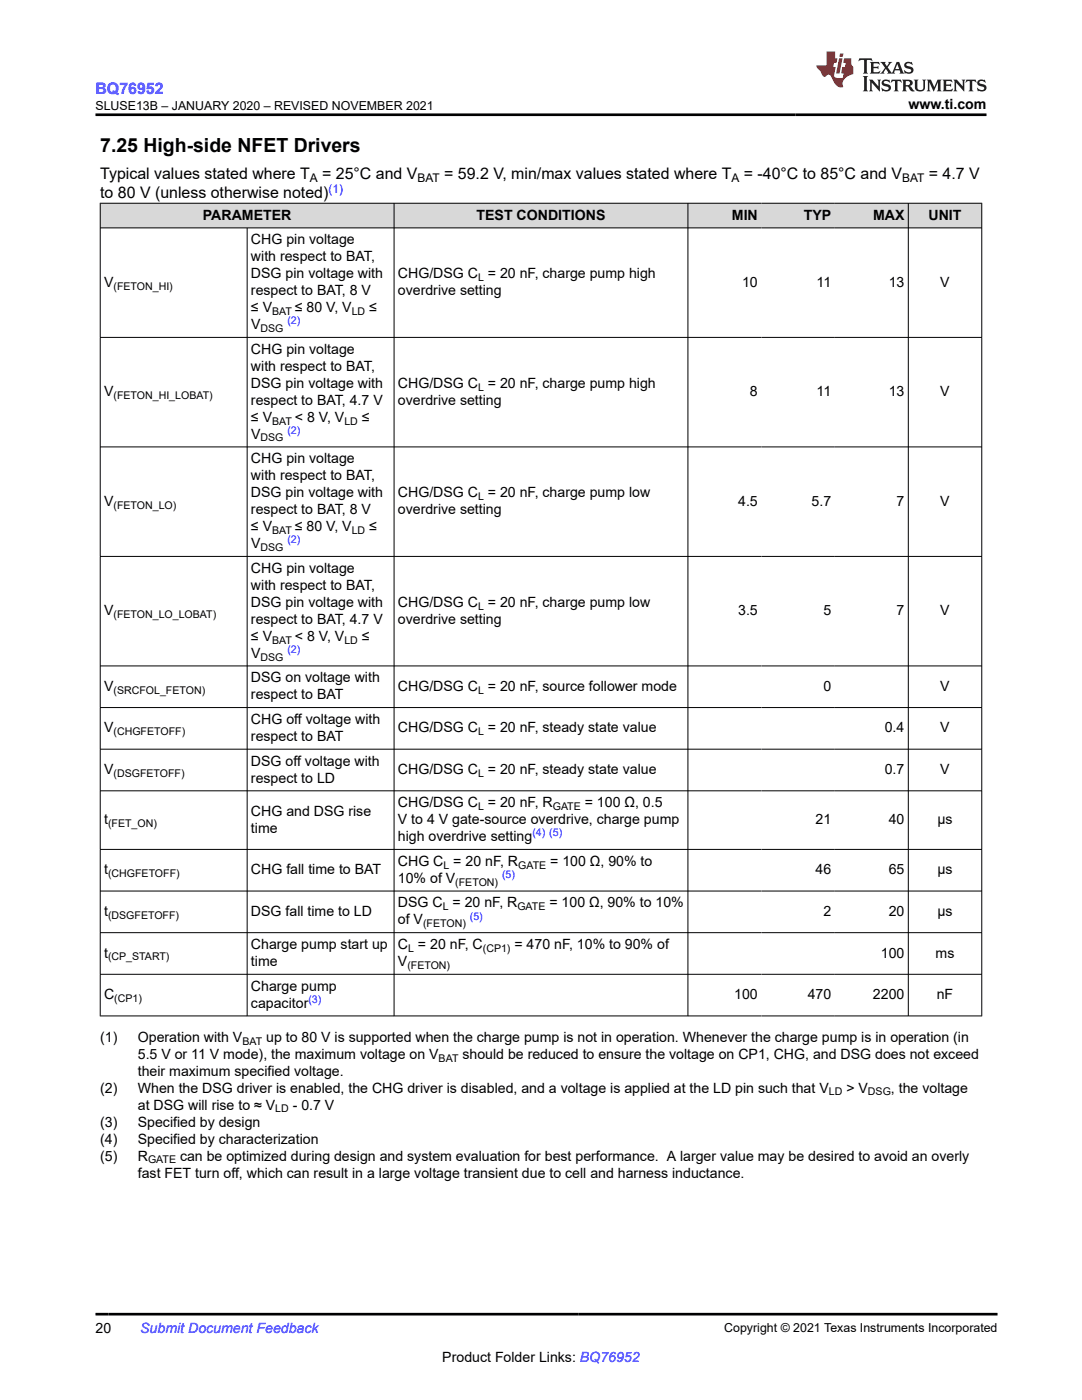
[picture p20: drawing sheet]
<svg xmlns="http://www.w3.org/2000/svg" width="216mm" height="279mm" viewBox="0 0 216 279" stroke-linecap="round" stroke-linejoin="round" font-family="sans-serif">
<defs><g id="words">
<text font-size="3.9" x="20" y="30.3">7.25 High-side NFET Drivers</text>
<text font-size="3.2" fill="#00f" x="19.1" y="18.7">BQ76952</text>
<g font-size="3.2">
<text x="20" y="35.7">Typical values stated where T</text>
<text x="64.3" y="35.7">= 25°C and V</text>
<text x="88.6" y="35.7">= 59.2 V, min/max values stated where T</text>
<text x="148.4" y="35.7">= -40°C to 85°C and V</text>
<text x="185.3" y="35.7">= 4.7 V</text>
<text x="20" y="39.5">to 80 V (unless otherwise noted)</text>
</g>
<g font-size="2.8">
<text x="181.3" y="21.8">www.ti.com</text>
<text x="40.5" y="43.8">PARAMETER</text>
<text x="95.1" y="43.8">TEST CONDITIONS</text>
<text x="146" y="43.8">MIN</text>
<text x="160.4" y="43.8">TYP</text>
<text x="174.2" y="43.8">MAX</text>
<text x="185.3" y="43.8">UNIT</text>
<text x="50.1" y="48.8">CHG pin voltage</text>
<text x="50.1" y="52.1">with respect to BAT,</text>
<text x="20.8" y="57.2">V</text>
<text x="50.1" y="55.5">DSG pin voltage with</text>
<text x="50.1" y="58.9">respect to BAT, 8 V</text>
<text x="79.4" y="55.5">CHG/DSG C = 20 nF, charge pump high</text>
<text x="79.4" y="58.9">overdrive setting</text>
<text x="148.1" y="57.2">10</text>
<text x="162.9" y="57.2">11</text>
<text x="177.3" y="57.2">13</text>
<text x="187.6" y="57.2">V</text>
<text x="50.1" y="62.3">≤ V</text>
<text x="50.1" y="65.7">V</text>
<text x="58.8" y="62.3">≤ 80 V, V</text>
<text x="73.7" y="62.3">≤</text>
<text x="50.1" y="70.6">CHG pin voltage</text>
<text x="50.1" y="74">with respect to BAT,</text>
<text x="50.1" y="77.4">DSG pin voltage with</text>
<text x="79.4" y="77.4">CHG/DSG C = 20 nF, charge pump high</text>
<text x="20.8" y="79.1">V</text>
<text x="50.1" y="80.8">respect to BAT, 4.7 V</text>
<text x="79.4" y="80.8">overdrive setting</text>
<text x="149.7" y="79.1">8</text>
<text x="162.9" y="79.1">11</text>
<text x="177.3" y="79.1">13</text>
<text x="187.6" y="79.1">V</text>
<text x="50.1" y="84.2">≤ V</text>
<text x="50.1" y="87.5">V</text>
<text x="58.8" y="84.2">&lt; 8 V, V</text>
<text x="72.2" y="84.2">≤</text>
<text x="50.1" y="92.5">CHG pin voltage</text>
<text x="50.1" y="95.9">with respect to BAT,</text>
<text x="20.8" y="100.9">V</text>
<text x="50.1" y="99.2">DSG pin voltage with</text>
<text x="79.4" y="99.2">CHG/DSG C = 20 nF, charge pump low</text>
<text x="147.3" y="100.9">4.5</text>
<text x="162" y="100.9">5.7</text>
<text x="178.9" y="100.9">7</text>
<text x="187.6" y="100.9">V</text>
<text x="50.1" y="102.6">respect to BAT, 8 V</text>
<text x="50.1" y="106">≤ V</text>
<text x="58.8" y="106">≤ 80 V, V</text>
<text x="73.7" y="106">≤</text>
<text x="79.4" y="102.6">overdrive setting</text>
<text x="50.1" y="109.4">V</text>
<text x="50.1" y="114.3">CHG pin voltage</text>
<text x="50.1" y="117.7">with respect to BAT,</text>
<text x="20.8" y="122.8">V</text>
<text x="50.1" y="121.1">DSG pin voltage with</text>
<text x="50.1" y="124.5">respect to BAT, 4.7 V</text>
<text x="79.4" y="121.1">CHG/DSG C = 20 nF, charge pump low</text>
<text x="79.4" y="124.5">overdrive setting</text>
<text x="147.3" y="122.8">3.5</text>
<text x="164.3" y="122.8">5</text>
<text x="178.9" y="122.8">7</text>
<text x="187.6" y="122.8">V</text>
<text x="50.1" y="127.9">≤ V</text>
<text x="50.1" y="131.3">V</text>
<text x="58.8" y="127.9">&lt; 8 V, V</text>
<text x="72.2" y="127.9">≤</text>
<text x="20.8" y="137.9">V</text>
<text x="50.1" y="136.2">DSG on voltage with</text>
<text x="79.4" y="137.9">CHG/DSG C = 20 nF, source follower mode</text>
<text x="164.3" y="137.9">0</text>
<text x="187.6" y="137.9">V</text>
<text x="50.1" y="139.6">respect to BAT</text>
<text x="20.8" y="146.2">V</text>
<text x="50.1" y="144.5">CHG off voltage with</text>
<text x="50.1" y="147.9">respect to BAT</text>
<text x="79.4" y="146.2">CHG/DSG C = 20 nF, steady state value</text>
<text x="176.6" y="146.2">0.4</text>
<text x="187.6" y="146.2">V</text>
<text x="20.8" y="154.5">V</text>
<text x="50.1" y="152.8">DSG off voltage with</text>
<text x="79.4" y="154.5">CHG/DSG C = 20 nF, steady state value</text>
<text x="176.6" y="154.5">0.7</text>
<text x="187.6" y="154.5">V</text>
<text x="50.1" y="156.2">respect to LD</text>
<text x="79.4" y="161.1">CHG/DSG C = 20 nF, R</text>
<text x="116.7" y="161.1">= 100 Ω, 0.5</text>
<text x="20.8" y="164.5">t</text>
<text x="50.1" y="162.8">CHG and DSG rise</text>
<text x="50.1" y="166.2">time</text>
<text x="79.4" y="164.5">V to 4 V gate-source overdrive, charge pump</text>
<text x="79.4" y="167.9">high overdrive setting</text>
<text x="162.7" y="164.5">21</text>
<text x="177.3" y="164.5">40</text>
<text x="187.1" y="164.5">µs</text>
<text x="79.4" y="172.8">CHG C = 20 nF, R</text>
<text x="109.8" y="172.8">= 100 Ω, 90% to</text>
<text x="20.8" y="174.5">t</text>
<text x="50.1" y="174.5">CHG fall time to BAT</text>
<text x="79.4" y="176.2">10% of V</text>
<text x="162.7" y="174.5">46</text>
<text x="177.3" y="174.5">65</text>
<text x="187.1" y="174.5">µs</text>
<text x="20.8" y="182.8">t</text>
<text x="50.1" y="182.8">DSG fall time to LD</text>
<text x="79.4" y="184.5">of V</text>
<text x="79.4" y="181.1">DSG C = 20 nF, R</text>
<text x="109.6" y="181.1">= 100 Ω, 90% to 10%</text>
<text x="164.3" y="182.8">2</text>
<text x="177.3" y="182.8">20</text>
<text x="187.1" y="182.8">µs</text>
<text x="20.8" y="191.1">t</text>
<text x="50.1" y="189.4">Charge pump start up</text>
<text x="79.4" y="189.4">C = 20 nF, C</text>
<text x="102.7" y="189.4">= 470 nF, 10% to 90% of</text>
<text x="175.8" y="191.1">100</text>
<text x="186.7" y="191.1">ms</text>
<text x="50.1" y="192.8">time</text>
<text x="50.1" y="197.7">Charge pump</text>
<text x="79.4" y="192.8">V</text>
<text x="20.8" y="199.4">C</text>
<text x="50.1" y="201.1">capacitor</text>
<text x="146.5" y="199.4">100</text>
<text x="161.2" y="199.4">470</text>
<text x="174.2" y="199.4">2200</text>
<text x="186.9" y="199.4">nF</text>
<text x="20" y="207.9">(1)</text>
<text x="27.5" y="207.9">Operation with V</text>
<text x="53.1" y="207.9">up to 80 V is supported when the charge pump is not in operation. Whenever the charge pump is in operation (in</text>
<text x="27.5" y="214.7">their maximum specified voltage.</text>
<text x="27.5" y="211.3">5.5 V or 11 V mode), the maximum voltage on V</text>
<text x="92.3" y="211.3">should be reduced to ensure the voltage on CP1, CHG, and DSG does not exceed</text>
<text x="20" y="218.1">(2)</text>
<text x="27.5" y="218.1">When the DSG driver is enabled, the CHG driver is disabled, and a voltage is applied at the LD pin such that V</text>
<text x="27.5" y="221.4">at DSG will rise to ≈ V</text>
<text x="58.4" y="221.4">- 0.7 V</text>
<text x="168.9" y="218.1">&gt; V</text>
<text x="177.8" y="218.1">, the voltage</text>
<text x="20" y="224.8">(3)</text>
<text x="27.5" y="224.8">Specified by design</text>
<text x="20" y="228.2">(4)</text>
<text x="20" y="231.6">(5)</text>
<text x="27.5" y="228.2">Specified by characterization</text>
<text x="27.5" y="231.6">R</text>
<text x="35.9" y="231.6">can be optimized during design and system evaluation for best performance. A larger value may be desired to avoid an overly</text>
<text x="27.5" y="235">fast FET turn off, which can result in a large voltage transient due to cell and harness inductance.</text>
<text x="19.1" y="266.1">20</text>
<text x="88.3" y="271.7">Product Folder Links: BQ76952</text>
</g>
<text font-size="2.8" fill="#00f" x="28" y="266.1">Submit Document Feedback</text>
<g font-size="2.5">
<text x="19.1" y="21.9">SLUSE13B – JANUARY 2020 – REVISED NOVEMBER 2021</text>
<text x="144.5" y="265.8">Copyright © 2021 Texas Instruments Incorporated</text>
</g>
<g font-size="2.4">
<text x="61.8" y="36.3">A</text>
<text x="83.3" y="36.3">BAT</text>
<text x="146" y="36.3">A</text>
<text x="180" y="36.3">BAT</text>
</g>
<text font-size="2.4" fill="#00f" x="65.5" y="38.5">(1)</text>
<g font-size="2.1">
<text x="22.6" y="57.8">(FETON_HI)</text>
<text x="95.4" y="56.1">L</text>
<text x="54.3" y="62.9">BAT</text>
<text x="70.2" y="62.9">LD</text>
<text x="52" y="66.3">DSG</text>
<text x="95.4" y="77.9">L</text>
<text x="22.6" y="79.6">(FETON_HI_LOBAT)</text>
<text x="52" y="88.1">DSG</text>
<text x="54.3" y="84.7">BAT</text>
<text x="68.7" y="84.7">LD</text>
<text x="22.6" y="101.5">(FETON_LO)</text>
<text x="95.4" y="99.8">L</text>
<text x="54.3" y="106.6">BAT</text>
<text x="70.2" y="106.6">LD</text>
<text x="52" y="110">DSG</text>
<text x="22.6" y="123.4">(FETON_LO_LOBAT)</text>
<text x="95.4" y="121.7">L</text>
<text x="52" y="131.8">DSG</text>
<text x="54.3" y="128.4">BAT</text>
<text x="68.7" y="128.4">LD</text>
<text x="22.6" y="138.4">(SRCFOL_FETON)</text>
<text x="95.4" y="138.4">L</text>
<text x="22.6" y="146.7">(CHGFETOFF)</text>
<text x="95.4" y="146.7">L</text>
<text x="22.6" y="155">(DSGFETOFF)</text>
<text x="95.4" y="155">L</text>
<text x="95.4" y="161.7">L</text>
<text x="110.3" y="161.7">GATE</text>
<text x="21.6" y="165">(FET_ON)</text>
<text x="88.5" y="173.4">L</text>
<text x="103.4" y="173.4">GATE</text>
<text x="21.6" y="175.1">(CHGFETOFF)</text>
<text x="90.9" y="176.7">(FETON)</text>
<text x="21.6" y="183.4">(DSGFETOFF)</text>
<text x="84.4" y="185.1">(FETON)</text>
<text x="88.3" y="181.7">L</text>
<text x="103.2" y="181.7">GATE</text>
<text x="21.6" y="191.7">(CP_START)</text>
<text x="81.4" y="190">L</text>
<text x="96.3" y="190">(CP1)</text>
<text x="81.3" y="193.4">(FETON)</text>
<text x="22.8" y="200">(CP1)</text>
<text x="48.4" y="208.5">BAT</text>
<text x="87.5" y="211.9">BAT</text>
<text x="165.4" y="218.6">LD</text>
<text x="173.2" y="218.6">DSG</text>
<text x="54.9" y="222">LD</text>
<text x="29.5" y="232.2">GATE</text>
</g>
<g font-size="2.1" fill="#00f">
<text x="57.3" y="64.7">(2)</text>
<text x="57.3" y="86.6">(2)</text>
<text x="57.3" y="108.5">(2)</text>
<text x="57.3" y="130.3">(2)</text>
<text x="106.2" y="166.9">(4) (5)</text>
<text x="100.2" y="175.2">(5)</text>
<text x="93.7" y="183.5">(5)</text>
<text x="61.5" y="200.2">(3)</text>
</g>
</g></defs>
<g fill="#d8d8d8">
<path d="M20 40.6h175.9v4.9h-175.9z" fill-rule="evenodd"/>
<path d="M20.1 40.6h58.5v4.8h-58.5z" fill-rule="evenodd"/>
<path d="M78.7 40.6h58.5v4.8h-58.5z" fill-rule="evenodd"/>
<path d="M137.3 40.6h14.6v4.8h-14.6z" fill-rule="evenodd"/>
<path d="M151.9 40.6h14.7v4.8h-14.7z" fill-rule="evenodd"/>
<path d="M166.6 40.6h14.6v4.8h-14.6z" fill-rule="evenodd"/>
<path d="M181.3 40.6h14.5v4.8h-14.5z" fill-rule="evenodd"/>
</g>
<g fill="none" stroke="#000" stroke-width=".2">
<path d="M19.9 40.6h176.1M19.9 45.5h176.1M20 40.5v162.3M49.3 45.5v157.3M78.6 40.5v162.3M137.3 40.5v162.3M181.2 40.5v162.3M195.9 40.5v162.3M19.9 67.3h176.1M19.9 89.2h176.1M19.9 111h176.1M19.9 132.9h176.1"/>
<path d="M19.9 141.2h176.1M19.9 149.5h176.1M19.9 157.8h176.1M19.9 169.5h176.1M19.9 177.8h176.1M19.9 186.1h176.1M19.9 194.4h176.1M19.9 202.8h176.1"/>
</g>
<path d="M171.5 11.6l-.2 .6 .5-.2h.6v.1v2.2l-.2 .4h1l-.2-.4v-2.2v-.1h.5l.6 .2-.2-.6zM173.6 12.4l.2 .3v1.6l-.2 .4h1.9l.1-.6a1.08 1.08 0 0 1-1.3 .2v-.7h.6l.4 .2v-.7l-.4 .2h-.6v-.5l.2-.2a1 1 0 0 1 1 .3l-.1-.5zM175.7 12.4l.9 1.1-1 1.2h.9l-.2-.2 .5-.8 .4 .8-.2 .2h1.6l-.2-.2 .2-.5h.9l.1 .5-.1 .2h.9l-.2-.4-.8-1.9h-.5l-.9 2.1-.9-1.1 .9-1h-.8l.2 .2-.4 .6-.4-.6 .2-.2zM179 12.8l.4 1h-.7zM180.7 12.5a.65 .65 0 0 0-.2 .7 .65 .65 0 0 0 .6 .5l.6 .1 .1 .3a.79 .79 0 0 1-.7 .4 .79 .79 0 0 1-.7-.5l.1 .7 .2-.1a.93 .93 0 0 0 1.1 0 .93 .93 0 0 0 .4-.9 1.46 1.46 0 0 0-1.2-.6l-.1-.3a1.09 1.09 0 0 1 1.2 .2l-.2-.6-.1 .1-.5-.2zM172.2 15.2l.2 .4v2.2l-.2 .4h1l-.2-.4v-2.2l.2-.4zM173.4 15.9l.2 .4v1.5l-.2 .4h.8l-.3-.4 .1-1.3 1.6 1.8v-2l.2-.4h-.7l.1 .2 .1 1.1-1.2-1.3zM176.2 16a.65 .65 0 0 0-.2 .8 .65 .65 0 0 0 .6 .4l.6 .2 .1 .2a.79 .79 0 0 1-.7 .4 .79 .79 0 0 1-.7-.5l.1 .7 .2-.1a.93 .93 0 0 0 1.1 .1 .93 .93 0 0 0 .4-1 1.46 1.46 0 0 0-1.2-.5l-.1-.4a1.09 1.09 0 0 1 1.2 .2l-.1-.6-.2 .1-.5-.1zM177.9 15.9l-.1 .6a.63 .63 0 0 1 .8-.3v1.6l-.3 .4h1l-.2-.4v-1.6a.66 .66 0 0 1 .8 .3l-.1-.6zM180 15.9l.2 .4v1.5l-.2 .4h1l-.2-.2-.1-.7h.5l.1 .2a.79 .79 0 0 0 1.2 .6l-1-.9a.61 .61 0 0 0 .6-.6 .61 .61 0 0 0-.5-.7zM180.8 16.2h.1a.47 .47 0 0 1 .5 .1 .47 .47 0 0 1 .1 .5l-.1 .1-.7 .1zM182.3 15.9l.2 .2a2.27 2.27 0 0 0 .4 2 1.04 1.04 0 0 0 1.7-.7v-1.3l.2-.2h-.8l.2 .4v1.1a.6 .6 0 0 1-.6 .6 .6 .6 0 0 1-.6-.6v-1.1l.3-.4zM184.9 15.9l.2 .4v1.5l-.2 .4h.8l-.3-.4v-1.4l.9 1.9 .9-1.9v1.4l-.3 .4h1l-.2-.4v-1.5l.2-.4h-.8l-.7 1.5-.6-1.5zM188.1 15.9l.2 .4v1.5l-.2 .4h1.9l.1-.6a1.09 1.09 0 0 1-1.3 .2v-.7h.6l.4 .2v-.6l-.4 .2h-.6v-.6l.2-.1a1.01 1.01 0 0 1 1 .3l-.1-.6zM190.2 15.9l.3 .4v1.5l-.3 .4h.8l-.2-.4v-1.3l1.6 1.8v-2l.2-.4h-.7l.2 .2v1.1l-1.2-1.3zM192.8 15.9l-.1 .6a.63 .63 0 0 1 .8-.3v1.6l-.3 .4h1l-.2-.4v-1.6a.66 .66 0 0 1 .8 .3l-.1-.6zM195.2 16a.65 .65 0 0 0-.2 .8 .65 .65 0 0 0 .6 .4l.6 .2 .2 .2a.79 .79 0 0 1-.7 .4 .79 .79 0 0 1-.7-.5l.1 .7 .2-.1a.93 .93 0 0 0 1 .1 .93 .93 0 0 0 .5-1 1.46 1.46 0 0 0-1.3-.5v-.4a1.09 1.09 0 0 1 1.2 .2l-.2-.6-.2 .1-.5-.1z" fill="#231f20"/>
<path d="M164.9 10.3v2.7h-2l.1 .4 .8 1a.95 .95 0 0 0 1 .9 .59 .59 0 0 1 .5-.4 .59 .59 0 0 1 .5 .3l.4 .8a1.59 1.59 0 0 0 2.1 1.4 1.61 1.61 0 0 1 1-2.3l1-.3-.1-1.5a1.59 1.59 0 0 1-.3-1.7h-1.5l-.2 .9h.6l-.2 .9h-.5l-.2 .9v.3l.4 .1-.1 .9h-.7a.73 .73 0 0 1-1-.7l.3-1.5h-.5l.1-.9h.5l.2-.9h-.5v-1.3zM167.4 11.6l-.6 3.1h.7l.6-3.1zM167.6 10.7l-.1 .6h.7l.1-.6z" fill="#ed1c24"/>
<path d="M19.1 22.9h177.8M19.1 262.3h179.9" fill="none" stroke="#000" stroke-width=".53"/>
<use href="#words"/>
</svg>
